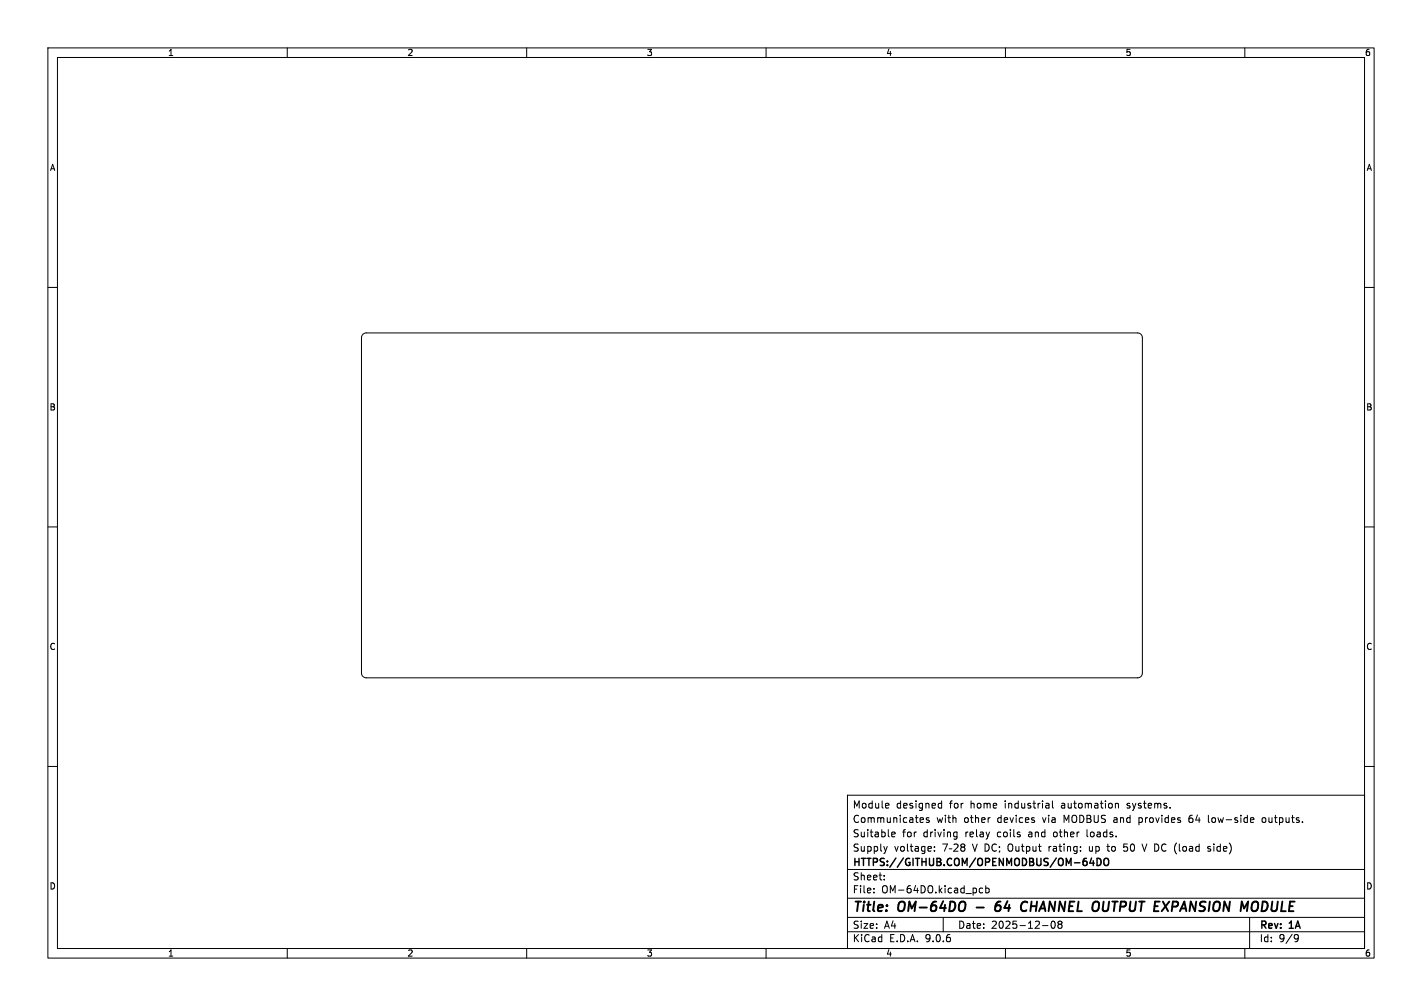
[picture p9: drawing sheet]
<svg xmlns="http://www.w3.org/2000/svg" width="297mm" height="210mm" viewBox="0 0 297 210" stroke-linecap="round" stroke-linejoin="round" font-family="sans-serif">
<defs><g id="words">
<g font-size="2.8">
<text x="178" y="190.9">Title:</text>
<text x="187.7" y="190.9">OM-64DO</text>
<text x="209.5" y="190.9">64</text>
<text x="215.7" y="190.9">CHANNEL</text>
<text x="231.4" y="190.9">OUTPUT EXPANSION</text>
<text x="264" y="190.9">MODULE</text>
</g>
<g font-size="2.1">
<text x="178" y="172">Communicates</text>
<text x="178" y="169">Module</text>
<text x="187.2" y="169">designed</text>
<text x="195.6" y="172">with</text>
<text x="198.4" y="169">for</text>
<text x="201.4" y="172">other</text>
<text x="202.8" y="169">home</text>
<text x="208.5" y="172">devices</text>
<text x="210.1" y="169">industrial</text>
<text x="218" y="172">via</text>
<text x="222" y="169">automation</text>
<text x="222.5" y="172">MODBUS and</text>
<text x="235.9" y="169">systems.</text>
<text x="238.5" y="172">provides</text>
<text x="249.1" y="172">64</text>
<text x="253.3" y="172">low-side</text>
<text x="264.7" y="172">outputs.</text>
<text x="178" y="178">Supply</text>
<text x="178" y="175">Suitable</text>
<text x="186.7" y="178">voltage:</text>
<text x="188.4" y="175">for</text>
<text x="192.9" y="175">driving</text>
<text x="201.7" y="175">relay</text>
<text x="203.3" y="178">V</text>
<text x="208.5" y="175">coils</text>
<text x="215.2" y="175">and</text>
<text x="219.5" y="178">rating:</text>
<text x="220.5" y="175">other</text>
<text x="227.6" y="175">loads.</text>
<text x="228.1" y="178">up</text>
<text x="232.1" y="178">to</text>
<text x="235.6" y="178">50</text>
<text x="239.8" y="178">V DC (load</text>
<text x="253.8" y="178">side)</text>
<text x="178" y="184">Sheet:</text>
<text x="178" y="181.2">HTTPS://GITHUB.COM/OPENMODBUS/OM-64DO</text>
<text x="178" y="186.7">File:</text>
<text x="184.1" y="186.7">OM-64DO.kicad_pcb</text>
<text x="178" y="196.9">KiCad</text>
<text x="178" y="194.1">Size:</text>
<text x="184.7" y="194.1">A4</text>
<text x="185.7" y="196.9">E.D.A.</text>
<text x="193.3" y="196.9">9.0.6</text>
<text x="200" y="194.1">Date:</text>
<text x="207" y="194.1">2025-12-08</text>
<text x="263" y="194.3">Rev:</text>
<text x="263" y="196.9">Id:</text>
<text x="267.1" y="196.9">9/9</text>
<text x="269.4" y="194.3">1A</text>
</g>
<g font-size="1.8">
<text x="35" y="11.9">1</text>
<text x="85" y="11.9">2</text>
<text x="135" y="11.9">3</text>
<text x="185" y="11.9">4</text>
<text x="235" y="11.9">5</text>
<text x="285" y="11.9">6</text>
<text x="10.3" y="35.9">A</text>
<text x="285.4" y="35.9">A</text>
<text x="10.3" y="85.9">B</text>
<text x="285.3" y="85.9">B</text>
<text x="10.3" y="135.9">C</text>
<text x="285.3" y="135.9">C</text>
<text x="10.3" y="185.9">D</text>
<text x="285.3" y="185.9">D</text>
<text x="35" y="199.9">1</text>
<text x="85" y="199.9">2</text>
<text x="135" y="199.9">3</text>
<text x="185" y="199.9">4</text>
<text x="235" y="199.9">5</text>
<text x="285" y="199.9">6</text>
</g>
</g></defs>
<g fill="none" stroke="#000" stroke-width=".21">
<path d="M10 10h277v190h-277zM12 12h273v186h-273zM60 10v2M110 10v2M160 10v2M210 10v2M260 10v2M10 60h2M75.8 69.8l.7-.3h161.1a1 1 0 0 1 1 1v70a1 1 0 0 1-1 1h-161.1a1 1 0 0 1-1-1v-70zM285 60h2M10 110h2M285 110h2"/>
<path d="M10 160h2M177 166h108v32h-108zM185.3 176.7l-.3 1M185.5 167.7l.2 .4-.7 .1M185.6 168.6l-.1 .1M186.2 174.2l.8-.1-.1-.3-.4-.1-.3 .2 .1 .7h.6M192.4 170.7l.4 .1 .1 .3-.7 .1M192.8 171.6l-.4 .1M194 170.8l-.3-.1-.2 .2v.2l.5 .2v.3h-.5M195.2 177.6v.1M195.2 176.8v.1M196.1 168.6h.6"/>
<path d="M196.1 167.8h.6M196.7 167.2v1.5M196.9 176.2h1l-.7 1.5M198.2 177.2h.6M199.2 176.3l.6-.1 .3 .4-.9 1.1h.9M199.5 173.7l.4 .1M199.9 174.6l-.4 .1M199.9 173.7v1.2l-.3 .3M201 176.8l-.3-.2 .3-.4 .4 .1 .1 .2-.3 .3M201 176.8l-.3 .3v.3l.3 .3 .4-.1 .1-.2v-.3l-.3-.3M201 176.8h.2M205.7 176.2a.76 .76 0 0 1 .9 .7 .76 .76 0 0 1-.9 .8z"/>
<path d="M208.1 176.3a.71 .71 0 0 0-1 .5 .71 .71 0 0 0 .7 .9l.3-.1M208.7 176.8v.1M208.8 177.6l-.1 .3M210.7 176.3l.2-.1a.5 .5 0 0 1 .6 .5v.5a.5 .5 0 0 1-.5 .5 .5 .5 0 0 1-.5-.5v-.5zM212.2 176.7v.9l.4 .1 .2-.1M212.8 176.7v1M213.3 176.7h.6M213.5 176.2v1.3l.4 .2M214.4 176.8l.4-.1 .3 .3-.1 .6h-.6M214.4 176.7v1.5M215.7 176.7l.1 .9 .4 .1 .2-.1M216.4 176.7v1"/>
<path d="M216.9 176.7h.6M217.1 176.2v1.3l.4 .2M219 167.8l.1 .9M219.1 168.6l-.1 .1M219.1 168.1h-.1M219.8 167.2v1.3l.2 .2M227 173.2l.1 1.4M227.5 176.7l.1 .9M231.2 176.7h.5M231.4 176.2l.1 1.4M233 167.8l.2-.1 .3 .1 .1 .9M234.7 177.6l.5 .1"/>
<path d="M235.5 176.2h-.8v.7l.5-.1M238.5 176.2l.5 1.5 .5-1.5M248.5 170.3a1.17 1.17 0 0 0 0 1.3l.1 .1M248.6 170.8l-.3 .3M252.4 170.2v1.3l.2 .2M252.8 176.8l-.3-.1-.3 .2 .1 .2 .5 .2v.3h-.6M261.4 170.7l.4 .1 .1 .3-.7 .1M261.8 171.6l-.4 .1M264.1 170.7l-.4 .1-.1 .2 .1 .6 .4 .1M285 160h2M60 198v2M110 198v2"/>
<path d="M160 198v2M177 194.5h108M177 191.5h108M177 187.5h108M177 181.5h108M182.5 186.3v.1M182.5 185.5v.1M184.7 183.6v.1M184.7 182.8v.1M197 191.5v3M205.2 185.5l-.4-.1-.3 .3 .2 .6h.5M205.9 185.5l.4-.1 .3 .3-.1 .6h-.6"/>
<path d="M205.9 184.9v1.5M210 198v2M217.7 193.2h1.2M219.7 192.4l.2-.1a.8 .8 0 0 1 .5 .7 .8 .8 0 0 1-.5 .8 1 1 0 0 1-.2-1.4zM221.2 192.9l-.2-.2 .2-.4h.3l.3 .3-.3 .3M221.2 192.9l-.2 .3v.5l.2 .1h.3l.3-.3-.1-.4-.2-.2M221.2 192.9h.3M260 198v2M261 191.5v6.5M270.6 195.1l.5 .1a.99 .99 0 0 1-.4 1.4h-.2M271.2 195.7l-.3 .3h-.3"/>
</g>
<path d="M201.4 188.3a1.5 1.5 0 0 1 0 1.6M204 189.4h1.5M208.9 189.1a.66 .66 0 0 0-1 .3M209 188.2a.91 .91 0 0 0-1.1 .9l-.1 .7 .2 .3a.66 .66 0 0 0 .8-.1M213.7 188.3l.5-.1 .4 .2M214.4 190l-.4 .2-.5-.1M230.5 188.2l-.2 1.6 .2 .3 .5 .1M262.6 188.3a1.5 1.5 0 0 1 0 1.6" fill="none" stroke="#000" stroke-width=".4"/>
<path d="M226.5 179.8h.3l.3 .2-.1 .5-.5 .2M226.6 179.2h.3M228 179.1l-.4 1.1h1M228.3 179.7v1M229.1 179.2a.76 .76 0 0 1 .9 .7 .76 .76 0 0 1-.9 .8zM230.6 179.4l.3-.2a.5 .5 0 0 1 .7 .5v.5a.5 .5 0 0 1-.5 .5 .5 .5 0 0 1-.5-.5z" fill="none" stroke="#000" stroke-width=".3"/>
<use href="#words"/>
</svg>
